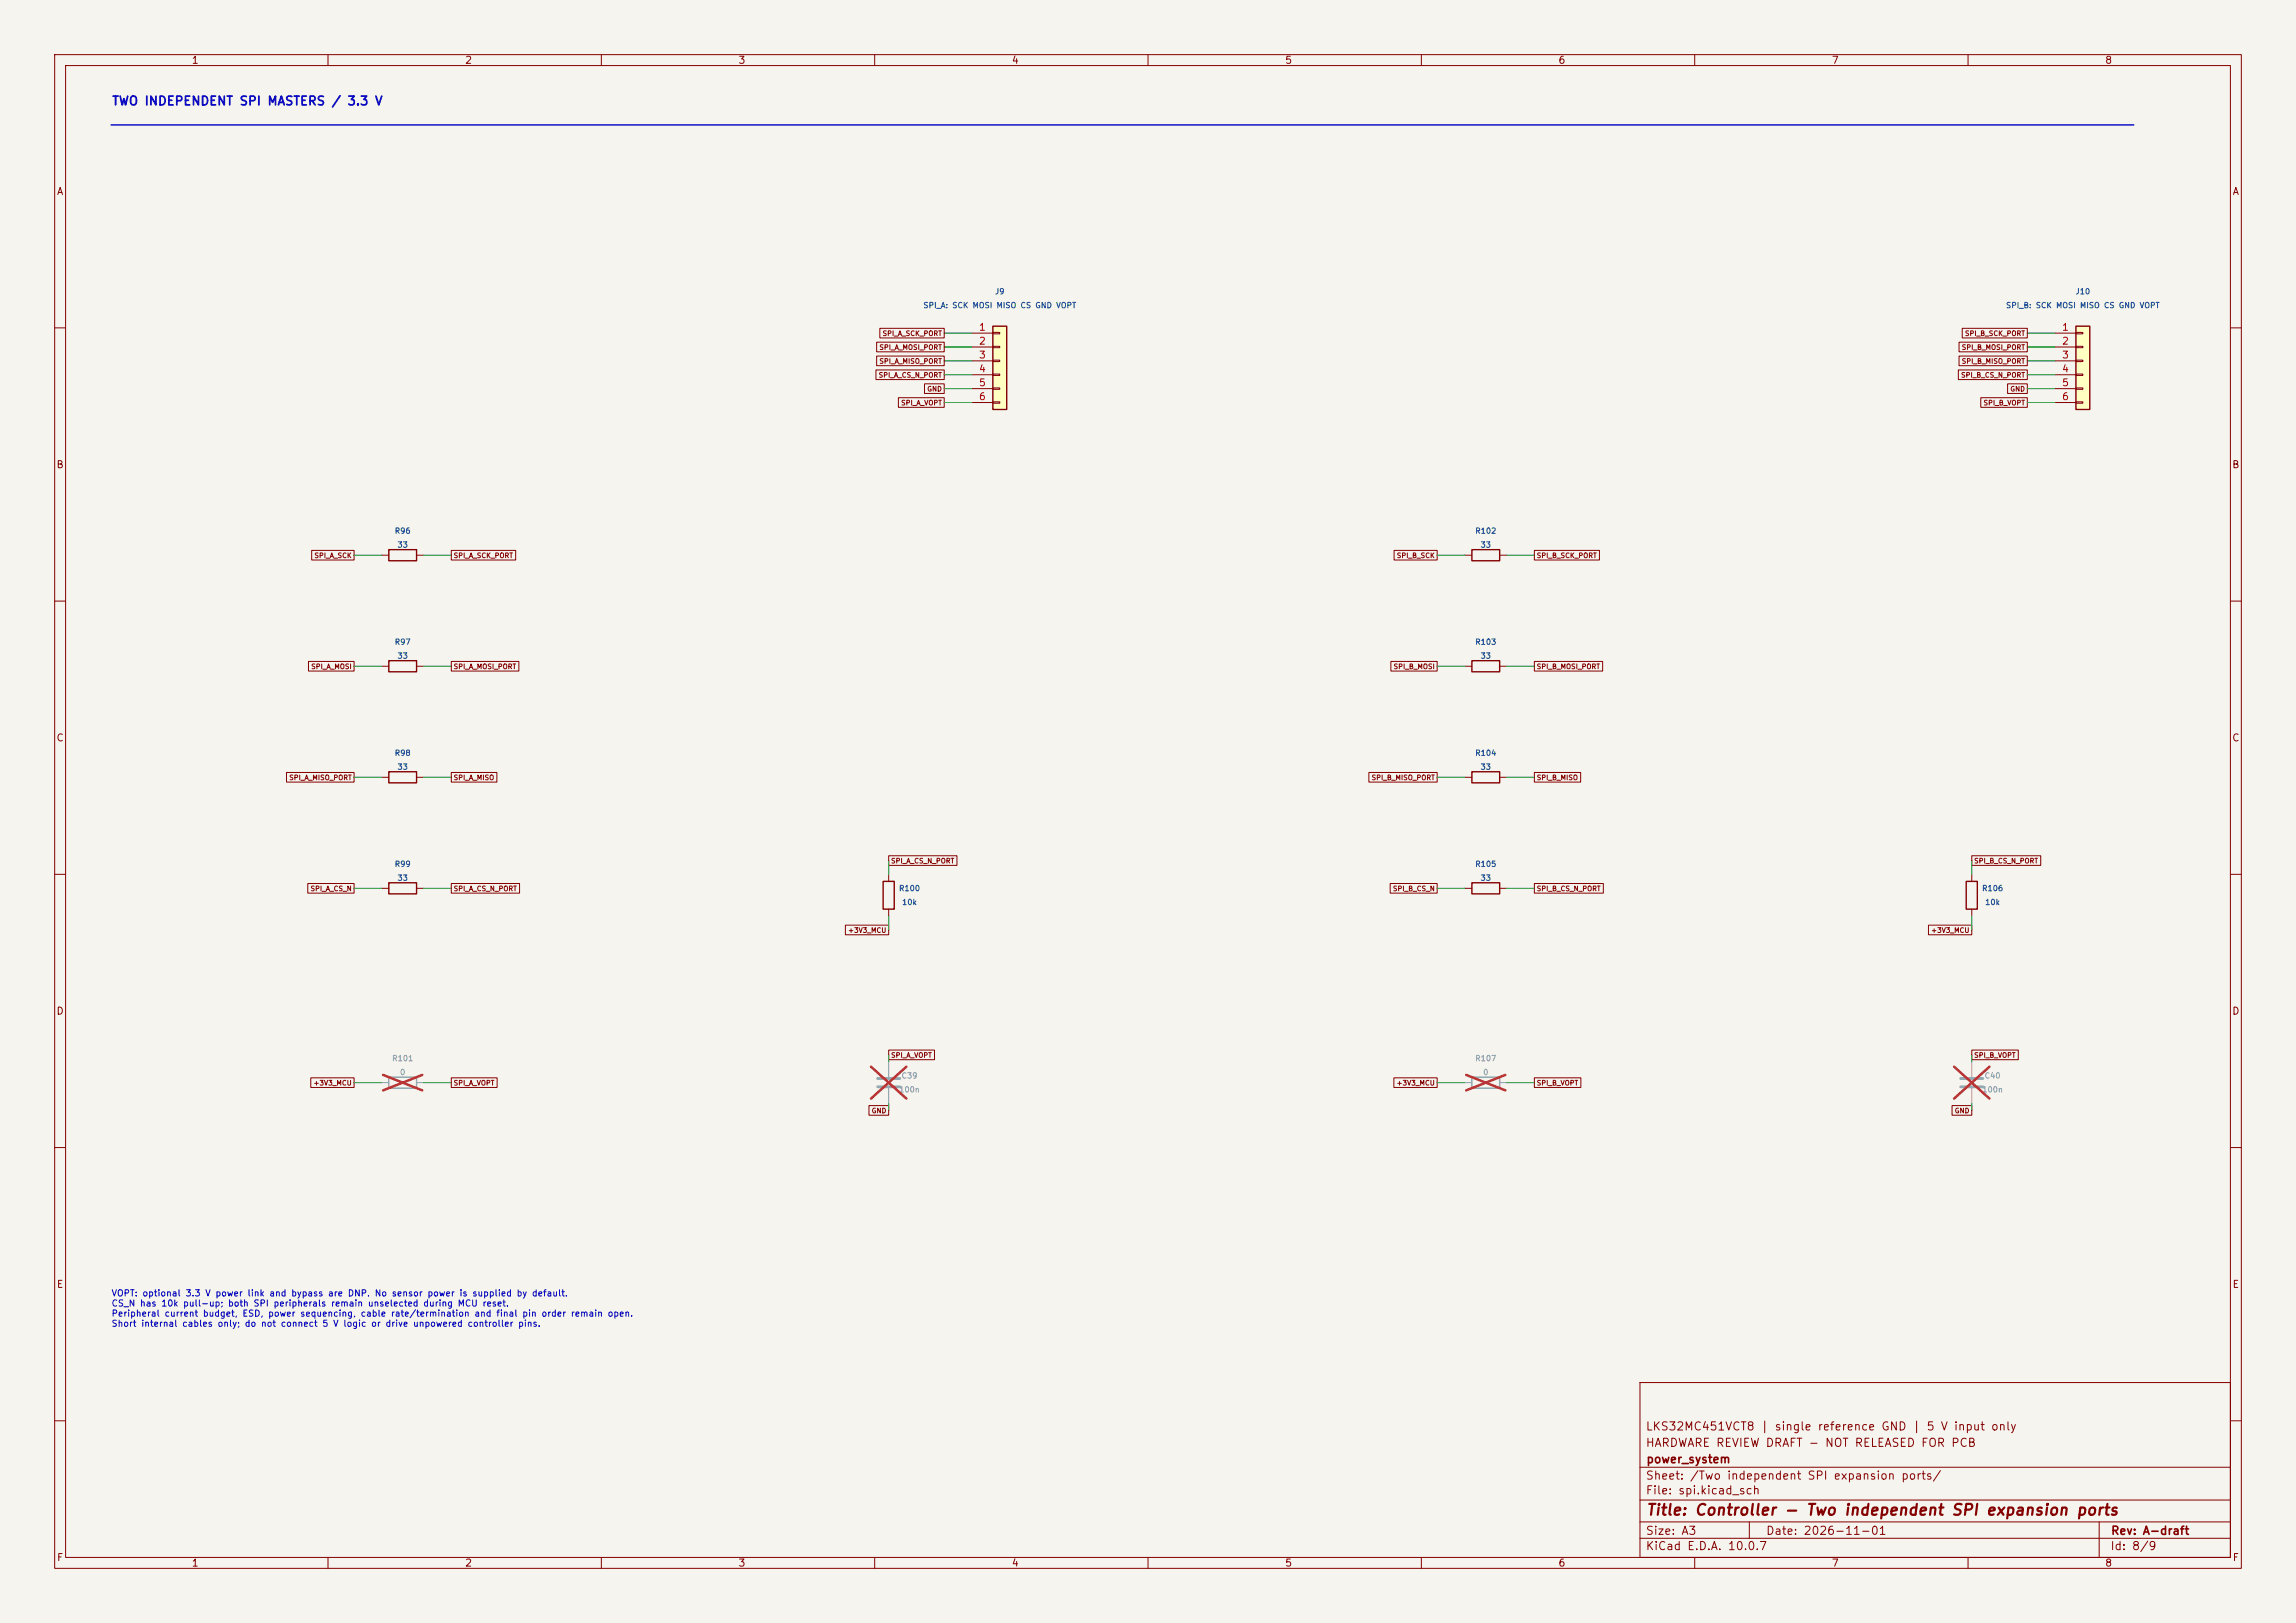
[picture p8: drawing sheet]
<svg xmlns="http://www.w3.org/2000/svg" width="420mm" height="297mm" viewBox="0 0 420 297" stroke-linecap="round" stroke-linejoin="round" font-family="sans-serif">
<defs><g id="words">
<text font-size="2" fill="#840000" x="301" y="277.8">Title: Controller - Two independent SPI expansion ports</text>
<text font-size="1.6" fill="#0000c2" x="20.4" y="19.7">TWO INDEPENDENT SPI MASTERS / 3.3 V</text>
<g font-size="1.5" fill="#840000">
<text x="300.9" y="262.1">LKS32MC451VCT8 | single reference GND | 5 V input only</text>
<text x="300.9" y="265.1">HARDWARE REVIEW DRAFT - NOT RELEASED FOR PCB</text>
<text x="301" y="268.1">power_system</text>
<text x="300.9" y="273.8">File: spi.kicad_sch</text>
<text x="300.9" y="271.1">Sheet: /Two independent SPI expansion ports/</text>
<text x="300.9" y="281.2">Size: A3</text>
<text x="322.9" y="281.2">Date: 2026-11-01</text>
<text x="386" y="281.2">Rev: A-draft</text>
<text x="300.9" y="284">KiCad E.D.A. 10.0.7</text>
<text x="385.9" y="284">Id: 8/9</text>
</g>
<g font-size="1.3" fill="#840000">
<text x="35" y="12">1</text>
<text x="85" y="12">2</text>
<text x="135" y="12">3</text>
<text x="185" y="12">4</text>
<text x="235" y="12">5</text>
<text x="285" y="12">6</text>
<text x="335" y="12">7</text>
<text x="385" y="12">8</text>
<text x="10.3" y="36">A</text>
<text x="408.3" y="36">A</text>
<text x="10.2" y="86">B</text>
<text x="408.2" y="86">B</text>
<text x="10.2" y="136">C</text>
<text x="408.2" y="136">C</text>
<text x="10.2" y="186">D</text>
<text x="408.2" y="186">D</text>
<text x="10.3" y="236">E</text>
<text x="408.3" y="236">E</text>
<text x="10.3" y="286">F</text>
<text x="35" y="287">1</text>
<text x="85" y="287">2</text>
<text x="135" y="287">3</text>
<text x="185" y="287">4</text>
<text x="235" y="287">5</text>
<text x="285" y="287">6</text>
<text x="335" y="287">7</text>
<text x="385" y="287">8</text>
<text x="408.3" y="286">F</text>
</g>
<g font-size="1.3" fill="#a90000">
<text x="179" y="60.8">1</text>
<text x="179" y="63.4">2</text>
<text x="179" y="65.9">3</text>
<text x="377.1" y="60.8">1</text>
<text x="377.1" y="63.4">2</text>
<text x="377.1" y="65.9">3</text>
<text x="179" y="68.4">4</text>
<text x="179" y="71">5</text>
<text x="377.1" y="68.4">4</text>
<text x="377.1" y="71">5</text>
<text x="179" y="73.5">6</text>
<text x="377.1" y="73.5">6</text>
</g>
<g font-size="1.2" fill="#0000c2">
<text x="20.3" y="237.5">VOPT: optional 3.3 V power link and bypass are DNP. No sensor power is supplied by default.</text>
<text x="20.3" y="239.4">CS_N has 10k pull-up; both SPI peripherals remain unselected during MCU reset.</text>
<text x="20.3" y="241.2">Peripheral current budget, ESD, power sequencing, cable rate/termination and final pin order remain open.</text>
<text x="20.3" y="243.1">Short internal cables only; do not connect 5 V logic or drive unpowered controller pins.</text>
</g>
<g font-size="1" fill="#006464">
<text x="168.8" y="56.6">SPI_A: SCK MOSI MISO CS GND VOPT</text>
<text x="181.9" y="54.1">J9</text>
<text x="366.9" y="56.6">SPI_B: SCK MOSI MISO CS GND VOPT</text>
<text x="379.6" y="54.1">J10</text>
<text x="72.1" y="97.9">R96</text>
<text x="72.6" y="100.5">33</text>
<text x="269.8" y="97.9">R102</text>
<text x="270.7" y="100.5">33</text>
<text x="72.1" y="118.2">R97</text>
<text x="269.8" y="118.2">R103</text>
<text x="72.6" y="120.8">33</text>
<text x="270.7" y="120.8">33</text>
<text x="72.1" y="138.6">R98</text>
<text x="72.6" y="141.1">33</text>
<text x="269.8" y="138.6">R104</text>
<text x="270.7" y="141.1">33</text>
<text x="72.1" y="158.9">R99</text>
<text x="72.6" y="161.4">33</text>
<text x="269.8" y="158.9">R105</text>
<text x="270.7" y="161.4">33</text>
<text x="164.3" y="163.3">R100</text>
<text x="164.9" y="165.9">10k</text>
<text x="362.5" y="163.3">R106</text>
<text x="363" y="165.9">10k</text>
</g>
<g font-size="1" fill="#939391">
<text x="71.6" y="194.4">R101</text>
<text x="73.1" y="197">0</text>
<text x="164.8" y="197.6">C39</text>
<text x="269.8" y="194.4">R107</text>
<text x="271.2" y="197">0</text>
<text x="362.9" y="197.6">C40</text>
<text x="164.4" y="200.1">100n</text>
<text x="362.5" y="200.1">100n</text>
</g>
<g font-size=".9" fill="#840000">
<text x="160.8" y="64.2">SPI_A_MOSI_PORT</text>
<text x="161.3" y="61.7">SPI_A_SCK_PORT</text>
<text x="358.8" y="64.2">SPI_B_MOSI_PORT</text>
<text x="359.3" y="61.7">SPI_B_SCK_PORT</text>
<text x="160.6" y="69.3">SPI_A_CS_N_PORT</text>
<text x="160.8" y="66.8">SPI_A_MISO_PORT</text>
<text x="169.5" y="71.8">GND</text>
<text x="358.6" y="69.3">SPI_B_CS_N_PORT</text>
<text x="358.8" y="66.8">SPI_B_MISO_PORT</text>
<text x="367.6" y="71.8">GND</text>
<text x="164.7" y="74.4">SPI_A_VOPT</text>
<text x="362.7" y="74.4">SPI_B_VOPT</text>
<text x="57.4" y="102.3">SPI_A_SCK</text>
<text x="82.9" y="102.3">SPI_A_SCK_PORT</text>
<text x="255.4" y="102.3">SPI_B_SCK</text>
<text x="281" y="102.3">SPI_B_SCK_PORT</text>
<text x="56.8" y="122.6">SPI_A_MOSI</text>
<text x="82.9" y="122.6">SPI_A_MOSI_PORT</text>
<text x="254.8" y="122.6">SPI_B_MOSI</text>
<text x="281" y="122.6">SPI_B_MOSI_PORT</text>
<text x="52.8" y="143">SPI_A_MISO_PORT</text>
<text x="82.9" y="143">SPI_A_MISO</text>
<text x="250.8" y="143">SPI_B_MISO_PORT</text>
<text x="281" y="143">SPI_B_MISO</text>
<text x="162.9" y="158.2">SPI_A_CS_N_PORT</text>
<text x="361" y="158.2">SPI_B_CS_N_PORT</text>
<text x="56.7" y="163.3">SPI_A_CS_N</text>
<text x="82.9" y="163.3">SPI_A_CS_N_PORT</text>
<text x="254.7" y="163.3">SPI_B_CS_N</text>
<text x="281" y="163.3">SPI_B_CS_N_PORT</text>
<text x="155" y="170.9">+3V3_MCU</text>
<text x="353.2" y="170.9">+3V3_MCU</text>
<text x="162.9" y="193.8">SPI_A_VOPT</text>
<text x="361" y="193.8">SPI_B_VOPT</text>
<text x="57.3" y="198.8">+3V3_MCU</text>
<text x="82.9" y="198.8">SPI_A_VOPT</text>
<text x="159.4" y="203.9">GND</text>
<text x="255.4" y="198.8">+3V3_MCU</text>
<text x="281" y="198.8">SPI_B_VOPT</text>
<text x="357.5" y="203.9">GND</text>
</g>
</g></defs>
<path d="M0 0h420v297h-420z" fill="#f5f4ef" stroke="#f5f4ef" stroke-width=".18"/>
<g fill="none" stroke="#840000" stroke-width=".18">
<path d="M10 10h400v277h-400zM12 12h396v273h-396zM60 10v2M110 10v2M160 10v2M210 10v2M260 10v2M310 10v2M360 10v2M10 60h2M408 60h2M10 110h2"/>
<path d="M69.8 101.6h1.3M76.2 101.6h1.3M408 110h2M69.8 121.9h1.3M76.2 121.9h1.3M268 121.9h1.2M274.3 121.9h1.3M10 160h2M268 142.2h1.2M274.3 142.2h1.3M408 160h2M162.6 160v1.3"/>
<path d="M162.6 166.4v1.2M360.7 160v1.3M360.7 166.4v1.2M10 210h2M408 210h2M300 253h108v32h-108zM10 260h2M300 278.5h108M300 274.5h108M300 268.5h108M320 278.5v3M384 278.5v6.5"/>
<path d="M408 260h2M60 285v2M110 285v2M160 285v2M210 285v2M260 285v2M300 281.5h108M310 285v2M360 285v2"/>
</g>
<path d="M71.1 100.6h5.1v2h-5.1zM71.1 120.9h5.1v2h-5.1zM269.2 120.9h5.1v2h-5.1zM269.2 141.2h5.1v2.1h-5.1zM161.5 161.3h2.1v5.1h-2.1zM359.7 161.3h2v5.1h-2z" fill="none" stroke="#840000" stroke-width=".25"/>
<path d="M160.5 197.4h4.1M160.5 198.9h4.1" fill="none" stroke="#9c9b98" stroke-width=".51"/>
<path d="M69.8 198.1h1.3M76.2 198.1h1.3M162.6 194.3v2.8M162.6 199.1v2.8M268 198.1h1.2M274.3 198.1h1.3" fill="none" stroke="#9c9b98" stroke-width=".18"/>
<path d="M70.1 196.7l7.1 2.8M77.2 196.7l-7.1 2.8M159.3 195.2l6.5 5.8M165.8 195.2l-6.5 5.8M268.2 196.7l7.2 2.8M275.4 196.7l-7.2 2.8" fill="none" stroke="#e12e31" stroke-width=".46"/>
<path d="M71.1 197.1h5.1v2h-5.1zM269.2 197.1h5.1v2h-5.1z" fill="none" stroke="#9c9b98" stroke-width=".25"/>
<path d="M379.7 59.7h2.6v15.2h-2.6z" fill="#ffffc2"/>
<path d="M379.7 59.7h2.6v15.2h-2.6z" fill="none" stroke="#840000" stroke-width=".25"/>
<path d="M375.9 61h3.8M375.9 63.5h3.8M375.9 66h3.8M375.9 68.6h3.8M375.9 71.1h3.8M375.9 73.7h3.8M379.7 60.8h1.3v.3h-1.3zM379.7 63.4h1.3v.2h-1.3zM379.7 65.9h1.3v.3h-1.3zM379.7 68.5h1.3v.2h-1.3zM379.7 71h1.3v.2h-1.3zM379.7 73.5h1.3v.3h-1.3z" fill="none" stroke="#840000" stroke-width=".18"/>
<path d="M181.6 59.7h2.5v15.2h-2.5z" fill="#ffffc2"/>
<path d="M181.6 59.7h2.5v15.2h-2.5zM269.2 100.6h5.1v2h-5.1zM71.1 141.2h5.1v2.1h-5.1zM71.1 161.5h5.1v2.1h-5.1zM269.2 161.5h5.1v2.1h-5.1z" fill="none" stroke="#840000" stroke-width=".25"/>
<g fill="none" stroke="#840000" stroke-width=".18">
<path d="M160.2 67.7h12.5v1.8h-12.5zM160.4 62.6h12.3v1.8h-12.3zM160.4 65.2h12.3v1.7h-12.3zM160.9 60.1h11.8v1.7h-11.8zM164.3 72.8h8.4v1.7h-8.4zM169.1 70.2h3.6v1.8h-3.6zM177.8 61h3.8M177.8 63.5h3.8M177.8 66h3.8M177.8 68.6h3.8M177.8 71.1h3.8M177.8 73.7h3.8"/>
<path d="M181.6 60.8h1.3v.3h-1.3zM181.6 63.4h1.3v.2h-1.3zM181.6 65.9h1.3v.3h-1.3zM181.6 68.5h1.3v.2h-1.3zM181.6 71h1.3v.2h-1.3zM181.6 73.5h1.3v.3h-1.3zM358.2 67.7h12.6v1.8h-12.6zM358.3 65.2h12.5v1.7h-12.5zM358.3 62.6h12.5v1.8h-12.5zM358.9 60.1h11.9v1.7h-11.9zM362.3 72.8h8.5v1.7h-8.5zM367.2 70.2h3.6v1.8h-3.6z"/>
<path d="M57 100.7h7.8v1.8h-7.8zM82.5 100.7h11.8v1.8h-11.8zM255 100.7h7.9v1.8h-7.9zM268 101.6h1.2M274.3 101.6h1.3M280.7 100.7h11.9v1.8h-11.9zM56.4 121h8.4v1.8h-8.4zM82.5 121h12.4v1.8h-12.4zM254.4 121h8.5v1.8h-8.5zM280.7 121h12.5v1.8h-12.5zM52.4 141.4h12.4v1.7h-12.4zM69.8 142.2h1.3"/>
<path d="M76.2 142.2h1.3M82.5 141.4h8.4v1.7h-8.4zM162.6 156.6h12.5v1.8h-12.5zM250.4 141.4h12.5v1.7h-12.5zM280.7 141.4h8.4v1.7h-8.4zM360.7 156.6h12.6v1.8h-12.6zM56.3 161.7h8.5v1.7h-8.5zM69.8 162.6h1.3M76.2 162.6h1.3M82.5 161.7h12.5v1.7h-12.5zM154.6 169.3h8v1.8h-8zM254.3 161.7h8.6v1.7h-8.6z"/>
<path d="M268 162.6h1.2M274.3 162.6h1.3M280.7 161.7h12.6v1.7h-12.6zM352.8 169.3h7.9v1.8h-7.9zM56.8 197.2h8v1.8h-8zM82.5 197.2h8.4v1.8h-8.4zM162.6 192.2h8.3v1.7h-8.3zM255 197.2h7.9v1.8h-7.9zM280.7 197.2h8.5v1.8h-8.5zM360.7 192.2h8.5v1.7h-8.5zM159 202.3h3.6v1.8h-3.6zM357.1 202.3h3.6v1.8h-3.6z"/>
</g>
<path d="M358.6 197.4h4.1M358.6 198.9h4.1" fill="none" stroke="#9c9b98" stroke-width=".51"/>
<path d="M360.7 194.3v2.8M360.7 199.1v2.8" fill="none" stroke="#9c9b98" stroke-width=".18"/>
<path d="M357.4 195.2l6.5 5.8M363.9 195.2l-6.5 5.8" fill="none" stroke="#e12e31" stroke-width=".46"/>
<path d="M20.3 22.9h370" fill="none" stroke="#0000c2" stroke-width=".25"/>
<g fill="none" stroke="#009600" stroke-width=".18">
<path d="M172.7 61h5.1M172.7 63.5h5.1M172.7 66h5.1M172.7 68.6h5.1M172.7 71.1h5.1M172.7 73.7h5.1M370.8 61h5.1M370.8 63.5h5.1M370.8 66h5.1M370.8 68.6h5.1M370.8 71.1h5.1M370.8 73.7h5.1"/>
<path d="M64.8 101.6h5M77.5 101.6h5M262.9 101.6h5.1M275.6 101.6h5.1M64.8 121.9h5M77.5 121.9h5M262.9 121.9h5.1M275.6 121.9h5.1M64.8 142.2h5M77.5 142.2h5M162.6 157.5v2.5M262.9 142.2h5.1"/>
<path d="M275.6 142.2h5.1M360.7 157.5v2.5M64.8 162.6h5M77.5 162.6h5M162.6 167.6v2.6M262.9 162.6h5.1M275.6 162.6h5.1M360.7 167.6v2.6M64.8 198.1h5M77.5 198.1h5M162.6 193v1.3M262.9 198.1h5.1"/>
<path d="M275.6 198.1h5.1M360.7 193v1.3M162.6 201.9v1.3M360.7 201.9v1.3"/>
</g>
<use href="#words"/>
</svg>
